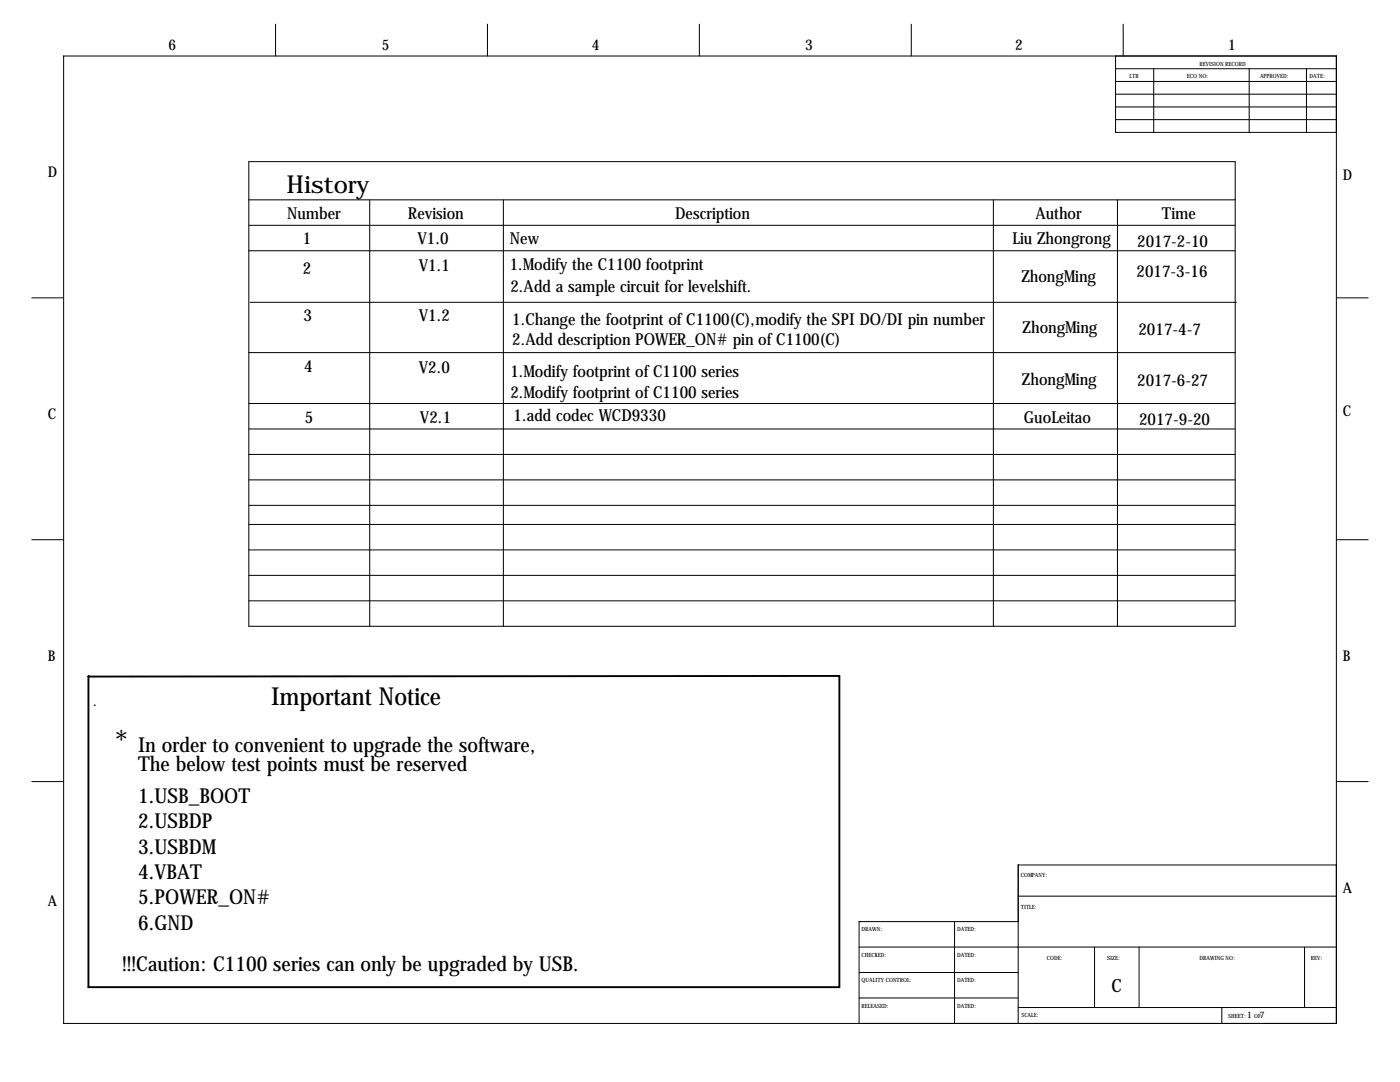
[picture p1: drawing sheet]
<svg xmlns="http://www.w3.org/2000/svg" width="559mm" height="432mm" viewBox="0 0 559 432" stroke-linecap="round" stroke-linejoin="round" font-family="sans-serif">
<defs><g id="words">
<text font-size="11.5" x="45.5" y="299.4">*</text>
<g font-size="9.9">
<text x="114.6" y="77.2">History</text>
<text x="108.2" y="281.4">Important Notice</text>
</g>
<g font-size="8.2">
<text x="55.1" y="300">In order to convenient to upgrade the software,</text>
<text x="55.1" y="307.6">The below test points must be reserved</text>
<text x="55.1" y="320.3">1.USB_BOOT</text>
<text x="55.1" y="330.5">2.USBDP</text>
<text x="55.1" y="340.6">3.USBDM</text>
<text x="55.1" y="350.8">4.VBAT</text>
<text x="55.1" y="360.9">5.POWER_ON#</text>
<text x="55.1" y="371.1">6.GND</text>
<text x="48.8" y="387.3">!!!Caution: C1100 series can only be upgraded by USB.</text>
</g>
<text font-size="7.3" x="443.7" y="395.7">C</text>
<g font-size="6.6">
<text x="114.6" y="87.4">Number</text>
<text x="162.8" y="87.4">Revision</text>
<text x="269.5" y="87.4">Description</text>
<text x="413.3" y="87.4">Author</text>
<text x="463.8" y="87.4">Time</text>
<text x="120.9" y="97.5">1</text>
<text x="166.6" y="97.5">V1.0</text>
<text x="203.5" y="97.3">New</text>
<text x="404.1" y="97.5">Liu Zhongrong</text>
<text x="453.9" y="98.6">2017-2-10</text>
<text x="203.5" y="107.7">1.Modify the C1100 footprint</text>
<text x="120.9" y="109.2">2</text>
<text x="167.1" y="108.2">V1.1</text>
<text x="407.7" y="112.5">ZhongMing</text>
<text x="453.6" y="110.5">2017-3-16</text>
<text x="203.7" y="116.3">2.Add a sample circuit for levelshift.</text>
<text x="121.2" y="128.3">3</text>
<text x="167.1" y="128.3">V1.2</text>
<text x="204.5" y="129.5">1.Change the footprint of C1100(C),modify the SPI DO/DI pin number</text>
<text x="204.5" y="137.7">2.Add description POWER_ON# pin of C1100(C)</text>
<text x="408.2" y="132.8">ZhongMing</text>
<text x="454.4" y="133.6">2017-4-7</text>
<text x="121.4" y="148.3">4</text>
<text x="167.1" y="148.8">V2.0</text>
<text x="203.7" y="150.4">1.Modify footprint of C1100 series</text>
<text x="407.9" y="153.7">ZhongMing</text>
<text x="453.9" y="154.2">2017-6-27</text>
<text x="203.7" y="159">2.Modify footprint of C1100 series</text>
<text x="121.7" y="168.7">5</text>
<text x="167.6" y="168.7">V2.1</text>
<text x="205" y="168.1">1.add codec WCD9330</text>
<text x="408.7" y="168.9">GuoLeitao</text>
<text x="454.7" y="169.4">2017-9-20</text>
</g>
<g font-size="5.9">
<text x="67.3" y="19.8">6</text>
<text x="152.4" y="19.8">5</text>
<text x="236.2" y="19.8">4</text>
<text x="321.3" y="19.8">3</text>
<text x="405.1" y="19.8">2</text>
<text x="490.2" y="19.8">1</text>
<text x="19.1" y="70.6">D</text>
<text x="535.9" y="71.9">D</text>
<text x="19.1" y="167.1">C</text>
<text x="535.9" y="165.9">C</text>
<text x="19.1" y="263.7">B</text>
<text x="535.9" y="263.7">B</text>
<text x="535.9" y="356.4">A</text>
<text x="19.1" y="361.4">A</text>
</g>
<g font-size="3.6">
<text x="497.8" y="406.4">1</text>
<text x="502.9" y="406.4">7</text>
</g>
<g font-size="2.3">
<text x="478.8" y="26.2">REVISION RECORD</text>
<text x="450.9" y="31.2">LTR</text>
<text x="473.7" y="31.2">ECO NO:</text>
<text x="502.9" y="31.2">APPROVED:</text>
<text x="522.7" y="31.2">DATE:</text>
<text x="407.4" y="350">COMPANY:</text>
<text x="407.4" y="362.7">TITLE:</text>
<text x="343.9" y="371.6">DRAWN:</text>
<text x="382" y="371.6">DATED:</text>
<text x="343.9" y="381.8">CHECKED:</text>
<text x="382" y="381.8">DATED:</text>
<text x="417.8" y="383">CODE:</text>
<text x="442" y="383">SIZE:</text>
<text x="478.8" y="383">DRAWING NO:</text>
<text x="523.2" y="383">REV:</text>
<text x="343.9" y="391.9">QUALITY CONTROL:</text>
<text x="382" y="391.9">DATED:</text>
<text x="343.9" y="402.1">RELEASED:</text>
<text x="382" y="402.1">DATED:</text>
<text x="407.7" y="405.9">SCALE:</text>
<text x="490.2" y="406.4">SHEET:</text>
<text x="500.6" y="406.4">OF</text>
</g>
</g></defs>
<g fill="none" stroke="#000" stroke-width=".4">
<path d="M110 9.7v12.7M194.6 9.7v12.7M279.1 9.7v12.7M363.7 9.7v12.7M448.3 9.7v12.7M25.4 22.4h508v386h-508zM445.3 37.6h88.1M445.3 27.4h88.1M445.3 32.5h88.1M445.3 22.4v30.4h88.1M460.5 27.4v25.4M498.6 27.4v25.4"/>
<path d="M521.5 27.4v25.4M445.3 42.7h88.1M445.3 47.8h88.1M99.3 79.8h393.7M99.3 64.5h393.7v185.4h-393.7zM147.6 79.8v170.1M200.9 79.8v170.1M396.5 79.8v170.1M446 79.8v170.1M99.3 89.9h393.7M12.7 118.9h12.7M99.3 100.1h393.7"/>
<path d="M533.4 118.9h12.7M99.8 120.6h393.7M99.3 140.7h393.7M99.3 161h393.7M99.3 171.2h393.7M99.3 181.4h393.7M99.3 191.5h393.7M12.7 215.4h12.7M99.3 201.7h393.7M99.3 209.3h393.7M99.3 219.5h393.7M533.4 215.4h12.7"/>
<path d="M99.3 229.6h393.7M99.3 239.8h393.7M12.7 311.9h12.7M533.4 311.9h12.7M406.4 357.6h127M533.4 345.2h-127v63.2M342.9 378h190.5M381 367.8v40.6M406.4 367.8h-63.5v40.6M436.9 378v24.1M454.7 378v24.1M520.7 378v24.1"/>
<path d="M342.9 388.1h63.5M342.9 398.3h63.5M406.4 402.1h127M487.7 402.1v6.3"/>
</g>
<circle cx="37.6" cy="281.4" r=".25" fill="#000" stroke-dasharray="2.8 2.8"/>
<path d="M35.3 269.7v124.3h299.7v-124.3l-299.7 .3" fill="none" stroke="#000" stroke-width=".76"/>
<use href="#words"/>
</svg>
